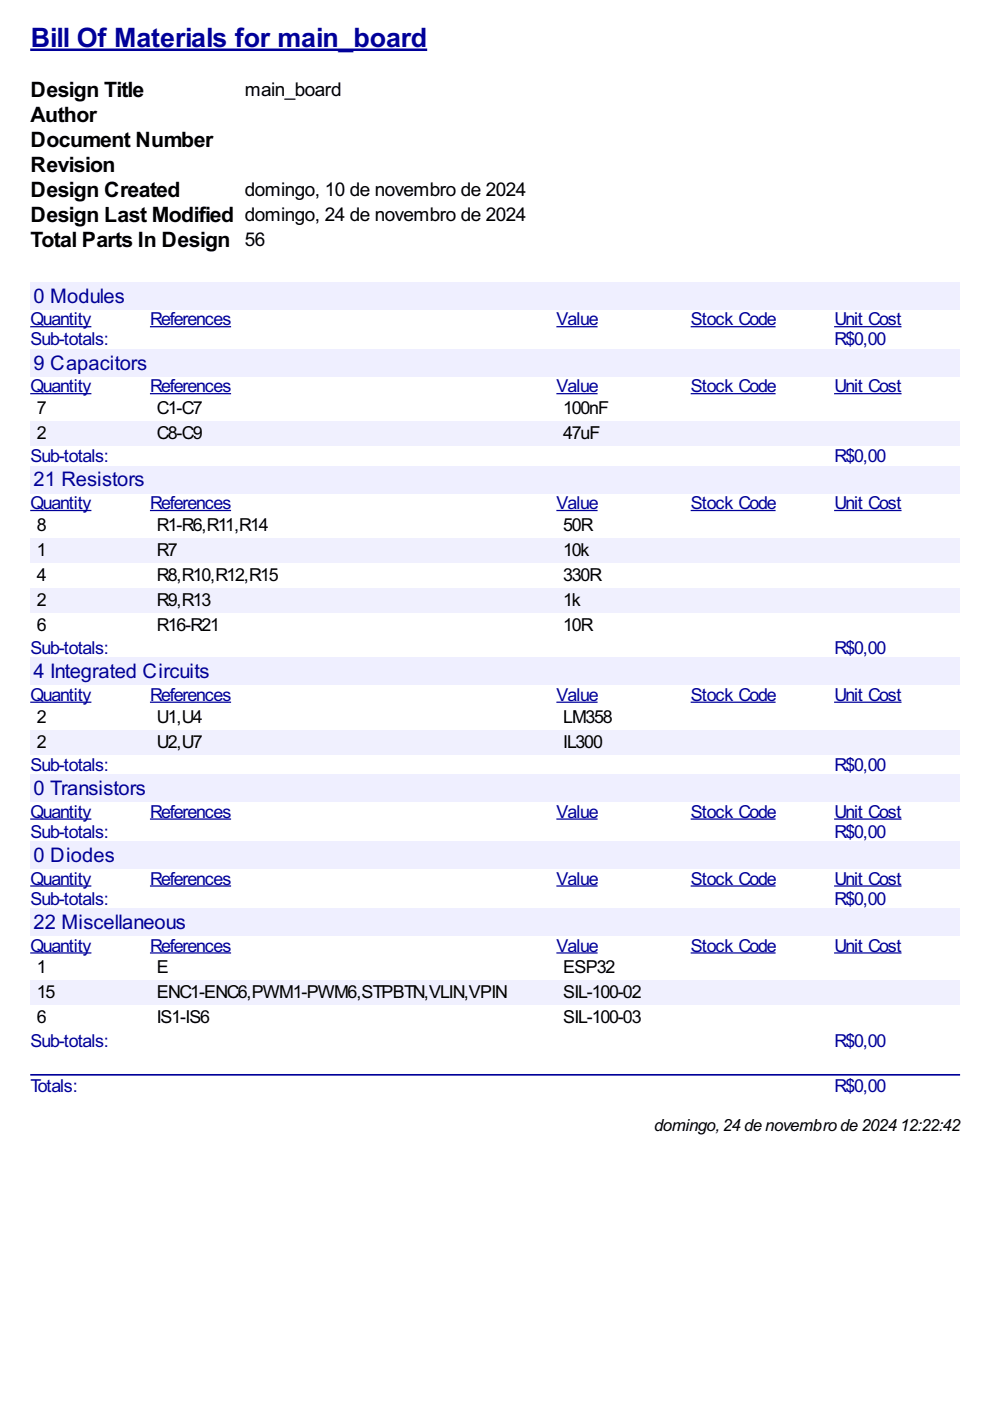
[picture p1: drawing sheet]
<svg xmlns="http://www.w3.org/2000/svg" width="210mm" height="297mm" viewBox="0 0 210 297" stroke-linecap="round" stroke-linejoin="round" font-family="sans-serif">
<defs><g id="words">
<text font-size="6.3" fill="#009" x="6.5" y="10">Bill Of Materials for main_board</text>
<g font-size="5">
<text x="6.5" y="20.6">Design Title</text>
<text x="6.5" y="25.9">Author</text>
<text x="6.5" y="31.2">Document Number</text>
<text x="6.5" y="36.5">Revision</text>
<text x="6.5" y="41.8">Design Created</text>
<text x="6.5" y="47.1">Design Last Modified domingo, 24 de novembro de 2024</text>
<text x="6.5" y="52.3">Total Parts In Design 56</text>
</g>
<g font-size="4.8" fill="#009">
<text x="7.1" y="64.2">0 Modules</text>
<text x="7.1" y="78.3">9 Capacitors</text>
<text x="7.1" y="103.1">21 Resistors</text>
<text x="7.1" y="143.8">4 Integrated Circuits</text>
<text x="7.1" y="168.5">0 Transistors</text>
<text x="7.1" y="182.7">0 Diodes</text>
<text x="7.1" y="196.9">22 Miscellaneous</text>
</g>
<g font-size="4.5">
<text x="51.9" y="20.3">main_board</text>
<text x="51.9" y="41.5">domingo, 10 de novembro de 2024</text>
</g>
<g font-size="4.2" fill="#009">
<text x="6.5" y="69">Quantity</text>
<text x="31.9" y="69">References</text>
<text x="118" y="69">Value</text>
<text x="146.5" y="69">Stock Code</text>
<text x="176.9" y="69">Unit Cost</text>
<text x="6.5" y="73.2">Sub-totals:</text>
<text x="176.9" y="73.2">R$0,00</text>
<text x="6.5" y="83.2">Quantity</text>
<text x="31.9" y="83.2">References</text>
<text x="118" y="83.2">Value</text>
<text x="146.5" y="83.2">Stock Code</text>
<text x="176.9" y="83.2">Unit Cost</text>
<text x="6.5" y="98">Sub-totals:</text>
<text x="176.9" y="98">R$0,00</text>
<text x="6.5" y="108">Quantity</text>
<text x="31.9" y="108">References</text>
<text x="118" y="108">Value</text>
<text x="146.5" y="108">Stock Code</text>
<text x="176.9" y="108">Unit Cost</text>
<text x="6.5" y="138.7">Sub-totals:</text>
<text x="176.9" y="138.7">R$0,00</text>
<text x="6.5" y="148.6">Quantity</text>
<text x="31.9" y="148.6">References</text>
<text x="118" y="148.6">Value</text>
<text x="146.5" y="148.6">Stock Code</text>
<text x="176.9" y="148.6">Unit Cost</text>
<text x="6.5" y="163.4">Sub-totals:</text>
<text x="176.9" y="163.4">R$0,00</text>
<text x="6.5" y="173.4">Quantity</text>
<text x="31.9" y="173.4">References</text>
<text x="118" y="173.4">Value</text>
<text x="146.5" y="173.4">Stock Code</text>
<text x="176.9" y="173.4">Unit Cost</text>
<text x="6.5" y="177.6">Sub-totals:</text>
<text x="176.9" y="177.6">R$0,00</text>
<text x="6.5" y="187.6">Quantity</text>
<text x="6.5" y="191.8">Sub-totals:</text>
<text x="31.9" y="187.6">References</text>
<text x="118" y="187.6">Value</text>
<text x="146.5" y="187.6">Stock Code</text>
<text x="176.9" y="187.6">Unit Cost</text>
<text x="176.9" y="191.8">R$0,00</text>
<text x="6.5" y="201.8">Quantity</text>
<text x="31.9" y="201.8">References</text>
<text x="118" y="201.8">Value</text>
<text x="146.5" y="201.8">Stock Code</text>
<text x="176.9" y="201.8">Unit Cost</text>
<text x="6.5" y="221.9">Sub-totals:</text>
<text x="176.9" y="221.9">R$0,00</text>
<text x="6.5" y="231.5">Totals:</text>
<text x="176.9" y="231.5">R$0,00</text>
</g>
<g font-size="4.2">
<text x="7.8" y="87.8">7</text>
<text x="33.3" y="87.8">C1-C7</text>
<text x="119.4" y="87.8">100nF</text>
<text x="7.8" y="93.1">2</text>
<text x="33.3" y="93.1">C8-C9</text>
<text x="119.4" y="93.1">47uF</text>
<text x="7.8" y="112.6">8</text>
<text x="33.3" y="112.6">R1-R6,R11,R14</text>
<text x="119.4" y="112.6">50R</text>
<text x="7.8" y="117.8">1</text>
<text x="33.3" y="117.8">R7</text>
<text x="119.4" y="117.8">10k</text>
<text x="7.8" y="123.1">4</text>
<text x="33.3" y="123.1">R8,R10,R12,R15</text>
<text x="119.4" y="123.1">330R</text>
<text x="7.8" y="128.4">2</text>
<text x="33.3" y="128.4">R9,R13</text>
<text x="119.4" y="128.4">1k</text>
<text x="7.8" y="133.7">6</text>
<text x="33.3" y="133.7">R16-R21</text>
<text x="119.4" y="133.7">10R</text>
<text x="7.8" y="153.2">2</text>
<text x="33.3" y="153.2">U1,U4</text>
<text x="119.4" y="153.2">LM358</text>
<text x="7.8" y="158.5">2</text>
<text x="33.3" y="158.5">U2,U7</text>
<text x="119.4" y="158.5">I</text>
<text x="120.2" y="158.5">L300</text>
<text x="7.8" y="206.4">1</text>
<text x="33.3" y="206.4">E</text>
<text x="119.4" y="206.4">ESP32</text>
<text x="7.8" y="211.7">15</text>
<text x="33.3" y="211.7">ENC1-ENC6,PWM1-PWM6,STPBTN,VLIN,VPIN</text>
<text x="119.4" y="211.7">SIL-100-02</text>
<text x="7.8" y="216.9">6</text>
<text x="33.3" y="216.9">IS1-IS6</text>
<text x="119.4" y="216.9">SIL-100-03</text>
</g>
<g font-size="4">
<text x="138.7" y="239.7">domingo,24 de novembro de 2024</text>
<text x="190.9" y="239.7">12:22:42</text>
</g>
</g></defs>
<path d="M6.4 10.6h84.2" fill="none" stroke="#009" stroke-width=".53"/>
<g fill="#efefff">
<path d="M6.4 59.8h197.2v5.8h-197.2z"/>
<path d="M6.9 60h19.3v4.8h-19.3z"/>
</g>
<path d="M6.4 69.3h13M31.8 69.3h17.2M118 69.3h8.7M146.4 69.3h18M176.9 69.3h14.2" fill="none" stroke="#009" stroke-width=".26"/>
<g fill="#efefff">
<path d="M6.4 74h197.2v5.8h-197.2z"/>
<path d="M6.9 74.3h24.1v4.8h-24.1z"/>
</g>
<path d="M6.4 83.5h13M31.8 83.5h17.2M118 83.5h8.7M146.4 83.5h18M176.9 83.5h14.2" fill="none" stroke="#009" stroke-width=".26"/>
<g fill="#f0f0fe">
<path d="M6.4 89.3h25.4v5.3h-25.4z"/>
<path d="M7.7 89.4h1.8v4.2h-1.8z"/>
<path d="M31.8 89.3h86.2v5.3h-86.2z"/>
<path d="M33.1 89.4h9.5v4.2h-9.5z"/>
<path d="M118 89.3h28.4v5.3h-28.4z"/>
<path d="M119.4 89.4h7.6v4.2h-7.6z"/>
<path d="M146.4 89.3h30.5v5.3h-30.5z"/>
<path d="M176.9 89.3h26.7v5.3h-26.7z"/>
</g>
<g fill="#efefff">
<path d="M6.4 98.8h197.2v5.7h-197.2z"/>
<path d="M6.9 98.9h23.5v4.8h-23.5z"/>
</g>
<path d="M6.4 108.2h13M31.8 108.2h17.2M118 108.2h8.7M146.4 108.2h18M176.9 108.2h14.2" fill="none" stroke="#009" stroke-width=".26"/>
<g fill="#f0f0fe">
<path d="M6.4 114.1h25.4v5.2h-25.4z"/>
<path d="M7.7 114.3h1.8v4.2h-1.8z"/>
<path d="M31.8 114.1h86.2v5.2h-86.2z"/>
<path d="M33.1 114.3h4.2v4.2h-4.2z"/>
<path d="M118 114.1h28.4v5.2h-28.4z"/>
<path d="M119.4 114.3h5.5v4.2h-5.5z"/>
<path d="M146.4 114.1h30.5v5.2h-30.5z"/>
<path d="M176.9 114.1h26.7v5.2h-26.7z"/>
<path d="M6.4 124.6h25.4v5.3h-25.4z"/>
<path d="M7.7 124.8h1.8v4.3h-1.8z"/>
<path d="M31.8 124.6h86.2v5.3h-86.2z"/>
<path d="M33.1 124.8h11.4v4.3h-11.4z"/>
<path d="M118 124.6h28.4v5.3h-28.4z"/>
<path d="M119.4 124.8h3.7v4.3h-3.7z"/>
<path d="M146.4 124.6h30.5v5.3h-30.5z"/>
<path d="M176.9 124.6h26.7v5.3h-26.7z"/>
</g>
<g fill="#efefff">
<path d="M6.4 139.5h197.2v5.7h-197.2z"/>
<path d="M6.9 139.7h37.3v4.7h-37.3z"/>
</g>
<path d="M6.4 148.9h13M31.8 148.9h17.2M118 148.9h8.7M146.4 148.9h18M176.9 148.9h14.2" fill="none" stroke="#009" stroke-width=".26"/>
<g fill="#f0f0fe">
<path d="M6.4 154.7h25.4v5.3h-25.4z"/>
<path d="M7.7 155h1.8v4.2h-1.8z"/>
<path d="M31.8 154.7h86.2v5.3h-86.2z"/>
<path d="M33.1 155h9.5v4.2h-9.5z"/>
<path d="M118 154.7h28.4v5.3h-28.4z"/>
<path d="M119.4 155h8.2v4.2h-8.2z"/>
<path d="M146.4 154.7h30.5v5.3h-30.5z"/>
<path d="M176.9 154.7h26.7v5.3h-26.7z"/>
</g>
<g fill="#efefff">
<path d="M6.4 164.2h197.2v5.8h-197.2z"/>
<path d="M6.9 164.5h23.8v4.8h-23.8z"/>
</g>
<path d="M6.4 173.7h13M31.8 173.7h17.2M118 173.7h8.7M146.4 173.7h18M176.9 173.7h14.2" fill="none" stroke="#009" stroke-width=".26"/>
<g fill="#efefff">
<path d="M6.4 178.4h197.2v5.8h-197.2z"/>
<path d="M6.9 178.5h17.2v4.8h-17.2z"/>
</g>
<path d="M6.4 187.9h13M31.8 187.9h17.2M118 187.9h8.7M146.4 187.9h18M176.9 187.9h14.2" fill="none" stroke="#009" stroke-width=".26"/>
<g fill="#efefff">
<path d="M6.4 192.6h197.2v5.7h-197.2z"/>
<path d="M6.9 192.8h32.3v4.8h-32.3z"/>
</g>
<path d="M6.4 202h13M31.8 202h17.2M118 202h8.7M146.4 202h18M176.9 202h14.2" fill="none" stroke="#009" stroke-width=".26"/>
<g fill="#f0f0fe">
<path d="M6.4 207.9h25.4v5.3h-25.4z"/>
<path d="M7.7 208.2h3.7v4.2h-3.7z"/>
<path d="M31.8 207.9h86.2v5.3h-86.2z"/>
<path d="M33.1 208.2h74.1v4.2h-74.1z"/>
<path d="M118 207.9h28.4v5.3h-28.4z"/>
<path d="M119.4 208.2h16.4v4.2h-16.4z"/>
<path d="M146.4 207.9h30.5v5.3h-30.5z"/>
<path d="M176.9 207.9h26.7v5.3h-26.7z"/>
</g>
<path d="M6.6 227.9h196.8" fill="none" stroke="#009" stroke-width=".35"/>
<use href="#words"/>
</svg>
